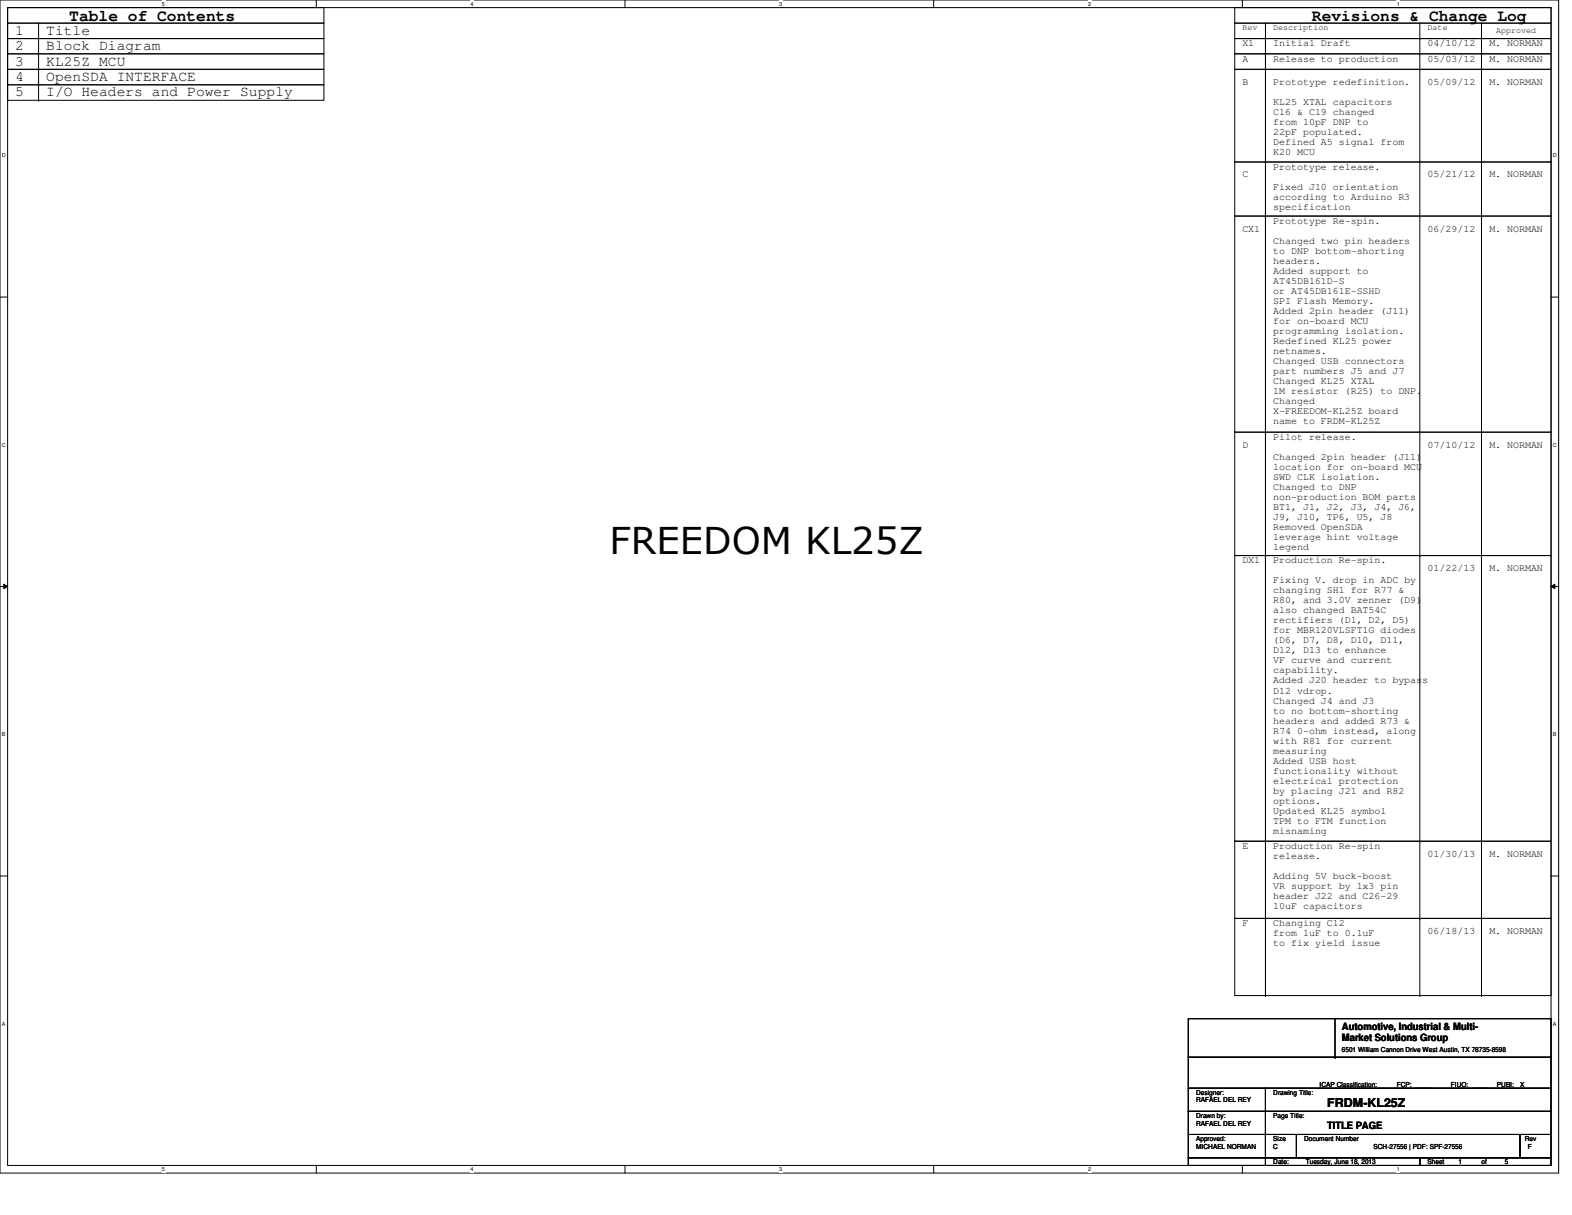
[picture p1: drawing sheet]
<svg xmlns="http://www.w3.org/2000/svg" width="279mm" height="216mm" viewBox="0 0 279 216" stroke-linecap="round" stroke-linejoin="round" font-family="sans-serif">
<defs><g id="words">
<text font-size="6.6" x="108.3" y="98.4">FREEDOM KL25Z</text>
<g font-size="2.9">
<text x="12.3" y="3.8">Table of Contents</text>
<text x="233.2" y="3.8">Revisions &amp; Change Log</text>
</g>
<g font-size="2.6">
<text x="2.7" y="6.2">1</text>
<text x="2.7" y="8.9">2</text>
<text x="2.7" y="11.6">3</text>
<text x="8.2" y="6.2">Title</text>
<text x="8.2" y="11.6">KL25Z MCU</text>
<text x="8.2" y="8.9">Block Diagram</text>
<text x="2.7" y="17.1">5</text>
<text x="2.7" y="14.4">4</text>
<text x="8.2" y="17.1">I/O Headers and Power Supply</text>
<text x="8.2" y="14.4">OpenSDA INTERFACE</text>
</g>
<text font-size="2.2" x="235.9" y="196.8">FRDM-KL25Z</text>
<g font-size="1.8">
<text x="220.8" y="8.3">X1</text>
<text x="220.8" y="11">A</text>
<text x="226.3" y="8.3">Initial Draft</text>
<text x="226.3" y="11">Release to production</text>
<text x="253.7" y="8.3">04/10/12</text>
<text x="253.7" y="11">05/03/12</text>
<text x="264.7" y="8.3">M. NORMAN</text>
<text x="264.7" y="11">M. NORMAN</text>
<text x="220.8" y="15.1">B</text>
<text x="226.3" y="15.1">Prototype redefinition.</text>
<text x="253.7" y="15.1">05/09/12</text>
<text x="264.7" y="15.1">M. NORMAN</text>
<text x="226.3" y="18.7">KL25 XTAL capacitors</text>
<text x="226.3" y="20.4">C16 &amp; C19 changed</text>
<text x="226.3" y="22.2">from 10pF DNP to</text>
<text x="226.3" y="24">22pF populated.</text>
<text x="226.3" y="25.8">Defined A5 signal from</text>
<text x="226.3" y="27.6">K20 MCU</text>
<text x="220.8" y="31.5">C</text>
<text x="226.3" y="30.2">Prototype release.</text>
<text x="226.3" y="33.7">Fixed J10 orientation</text>
<text x="226.3" y="35.5">according to Arduino R3</text>
<text x="253.7" y="31.5">05/21/12</text>
<text x="264.7" y="31.5">M. NORMAN</text>
<text x="220.8" y="41.1">CX1</text>
<text x="226.3" y="37.3">specification</text>
<text x="226.3" y="39.8">Prototype Re-spin.</text>
<text x="253.7" y="41.1">06/29/12</text>
<text x="264.7" y="41.1">M. NORMAN</text>
<text x="226.3" y="43.3">Changed two pin headers</text>
<text x="226.3" y="45.1">to DNP bottom-shorting</text>
<text x="226.3" y="46.9">headers.</text>
<text x="226.3" y="48.7">Added support to</text>
<text x="226.3" y="50.5">AT45DB161D-S</text>
<text x="226.3" y="52.2">or AT45DB161E-SSHD</text>
<text x="226.3" y="54">SPI Flash Memory.</text>
<text x="226.3" y="55.8">Added 2pin header (J11)</text>
<text x="226.3" y="57.6">for on-board MCU</text>
<text x="226.3" y="59.4">programming isolation.</text>
<text x="226.3" y="61.1">Redefined KL25 power</text>
<text x="226.3" y="62.9">netnames.</text>
<text x="226.3" y="64.7">Changed USB connectors</text>
<text x="226.3" y="66.5">part numbers J5 and J7</text>
<text x="226.3" y="68.2">Changed KL25 XTAL</text>
<text x="226.3" y="70">1M resistor (R25) to DNP.</text>
<text x="226.3" y="71.8">Changed</text>
<text x="226.3" y="73.6">X-FREEDOM-KL25Z board</text>
<text x="226.3" y="75.4">name to FRDM-KL25Z</text>
<text x="220.8" y="79.5">D</text>
<text x="226.3" y="78.2">Pilot release.</text>
<text x="226.3" y="81.7">Changed 2pin header (J11)</text>
<text x="226.3" y="83.5">location for on-board MCU</text>
<text x="253.7" y="79.5">07/10/12</text>
<text x="264.7" y="79.5">M. NORMAN</text>
<text x="226.3" y="85.3">SWD CLK isolation.</text>
<text x="226.3" y="87.1">Changed to DNP</text>
<text x="226.3" y="88.9">non-production BOM parts</text>
<text x="226.3" y="90.6">BT1, J1, J2, J3, J4, J6,</text>
<text x="226.3" y="92.4">J9, J10, TP6, U5, J8</text>
<text x="226.3" y="94.2">Removed OpenSDA</text>
<text x="226.3" y="96">leverage hint voltage</text>
<text x="220.8" y="100.1">DX1</text>
<text x="226.3" y="97.7">legend</text>
<text x="226.3" y="100.1">Production Re-spin.</text>
<text x="253.7" y="101.5">01/22/13</text>
<text x="264.7" y="101.5">M. NORMAN</text>
<text x="226.3" y="103.7">Fixing V. drop in ADC by</text>
<text x="226.3" y="105.5">changing SH1 for R77 &amp;</text>
<text x="226.3" y="107.2">R80, and 3.0V zenner (D9)</text>
<text x="226.3" y="109">also changed BAT54C</text>
<text x="226.3" y="110.8">rectifiers (D1, D2, D5)</text>
<text x="226.3" y="112.6">for MBR120VLSFT1G diodes</text>
<text x="226.3" y="114.3">(D6, D7, D8, D10, D11,</text>
<text x="226.3" y="116.1">D12, D13 to enhance</text>
<text x="226.3" y="117.9">VF curve and current</text>
<text x="226.3" y="119.7">capability.</text>
<text x="226.3" y="121.5">Added J20 header to bypass</text>
<text x="226.3" y="123.2">D12 vdrop.</text>
<text x="226.3" y="125">Changed J4 and J3</text>
<text x="226.3" y="126.8">to no bottom-shorting</text>
<text x="226.3" y="128.6">headers and added R73 &amp;</text>
<text x="226.3" y="130.3">R74 0-ohm instead, along</text>
<text x="226.3" y="132.1">with R81 for current</text>
<text x="226.3" y="133.9">measuring</text>
<text x="226.3" y="135.7">Added USB host</text>
<text x="226.3" y="137.5">functionality without</text>
<text x="226.3" y="139.2">electrical protection</text>
<text x="226.3" y="141">by placing J21 and R82</text>
<text x="226.3" y="142.8">options.</text>
<text x="226.3" y="144.6">Updated KL25 symbol</text>
<text x="226.3" y="146.3">TPM to FTM function</text>
<text x="226.3" y="148.1">misnaming</text>
<text x="220.8" y="150.9">E</text>
<text x="226.3" y="150.9">Production Re-spin</text>
<text x="226.3" y="152.7">release.</text>
<text x="253.7" y="152.3">01/30/13</text>
<text x="264.7" y="152.3">M. NORMAN</text>
<text x="226.3" y="156.2">Adding 5V buck-boost</text>
<text x="226.3" y="158">VR support by 1x3 pin</text>
<text x="226.3" y="159.8">header J22 and C26-29</text>
<text x="226.3" y="161.5">10uF capacitors</text>
<text x="220.8" y="164.6">F</text>
<text x="226.3" y="164.6">Changing C12</text>
<text x="226.3" y="166.4">from 1uF to 0.1uF</text>
<text x="253.7" y="166">06/18/13</text>
<text x="264.7" y="166">M. NORMAN</text>
<text x="226.3" y="168.1">to fix yield issue</text>
<text x="238.5" y="183.1">Automotive, Industrial &amp; Multi-</text>
<text x="238.5" y="184.9">Market Solutions Group</text>
<text x="235.9" y="200.5">TITLE PAGE</text>
</g>
<g font-size="1.5">
<text x="220.8" y="5.3">Rev</text>
<text x="226.3" y="5.3">Description</text>
<text x="253.7" y="5.3">Date</text>
<text x="265.9" y="5.9">Approved</text>
</g>
<g font-size="1.2">
<text x="238.5" y="187">6501 William Cannon Drive West Austin, TX 78735-8598</text>
<text x="212.6" y="194.5">Designer:</text>
<text x="212.6" y="195.9">RAFAEL DEL REY</text>
<text x="226.3" y="194.5">Drawing Title:</text>
<text x="234.5" y="193.2">ICAP Classification:</text>
<text x="248.2" y="193.2">FCP: ____</text>
<text x="257.9" y="193.2">FIUO:</text>
<text x="262" y="193.2">____</text>
<text x="266.1" y="193.2">PUBI:</text>
<text x="270.2" y="193.2">X</text>
<text x="212.6" y="198.6">Drawn by:</text>
<text x="212.6" y="202.7">Approved:</text>
<text x="212.6" y="200">RAFAEL DEL REY</text>
<text x="226.3" y="202.7">Size</text>
<text x="226.3" y="198.6">Page Title:</text>
<text x="231.8" y="202.7">Document Number</text>
<text x="271" y="202.7">Rev</text>
<text x="212.6" y="204.1">MICHAEL NORMAN</text>
<text x="226.3" y="206.9">Date:</text>
<text x="226.3" y="204.1">C</text>
<text x="232.1" y="206.9">Tuesday, June 18, 2013</text>
<text x="244.1" y="204.1">SCH-27556 | PDF: SPF-27556</text>
<text x="253.7" y="206.9">Sheet</text>
<text x="259.2" y="206.9">1</text>
<text x="263.3" y="206.9">of</text>
<text x="267.5" y="206.9">5</text>
<text x="271.6" y="204.1">F</text>
</g>
<g font-size="1">
<text x="28.8" y="1">5</text>
<text x="83.7" y="1">4</text>
<text x="138.5" y="1">3</text>
<text x="193.4" y="1">2</text>
<text x="248.2" y="1">1</text>
<text x=".3" y="27.9">D</text>
<text x="276" y="27.9">D</text>
<text x=".3" y="79.4">C</text>
<text x="276" y="79.4">C</text>
<text x=".3" y="130.8">B</text>
<text x="276" y="130.8">B</text>
<text x=".3" y="182.2">A</text>
<text x="276" y="182.2">A</text>
<text x="28.8" y="208.1">5</text>
<text x="83.7" y="208.1">4</text>
<text x="138.5" y="208.1">3</text>
<text x="193.4" y="208.1">2</text>
<text x="248.2" y="208.1">1</text>
</g>
</g></defs>
<path d="M0 0h277v208.4h-277zM1.4 1.4h274.3v205.7h-274.3z" fill="none" stroke="#000" stroke-width=".18"/>
<g fill="#fff">
<path d="M28.8 .1h.5v1.1h-.5z"/>
<path d="M28.8 207.2h.5v1.1h-.5z"/>
</g>
<path d="M56.2 0v1.4M56.2 207.1v1.3" fill="none" stroke="#000" stroke-width=".18"/>
<g fill="#fff">
<path d="M83.7 .1h.5v1.1h-.5z"/>
<path d="M83.7 207.2h.5v1.1h-.5z"/>
</g>
<path d="M111.1 0v1.4M111.1 207.1v1.3" fill="none" stroke="#000" stroke-width=".18"/>
<g fill="#fff">
<path d="M138.5 .1h.6v1.1h-.6z"/>
<path d="M138.5 207.2h.6v1.1h-.6z"/>
</g>
<path d="M165.9 0v1.4M165.9 207.1v1.3" fill="none" stroke="#000" stroke-width=".18"/>
<g fill="#fff">
<path d="M193.4 .1h.5v1.1h-.5z"/>
<path d="M193.4 207.2h.5v1.1h-.5z"/>
</g>
<path d="M220.8 0v1.4M220.8 207.1v1.3" fill="none" stroke="#000" stroke-width=".18"/>
<g fill="#fff">
<path d="M248.2 .1h.6v1.1h-.6z"/>
<path d="M248.2 207.2h.6v1.1h-.6z"/>
<path d="M.3 27.1h.8v1.1h-.8z"/>
<path d="M276 27.1h.7v1.1h-.7z"/>
<path d="M.3 78.5h.8v1.1h-.8z"/>
<path d="M276 78.5h.7v1.1h-.7z"/>
</g>
<path d="M0 52.8h1.4M275.7 52.8h1.3" fill="none" stroke="#000" stroke-width=".18"/>
<g fill="#fff">
<path d="M.3 129.9h.7v1.1h-.7z"/>
<path d="M276 129.9h.6v1.1h-.6z"/>
</g>
<path d="M0 104.2h1.4M.7 103.8l.7 .4-.7 .4zM275.7 104.2l.7-.4v.8zM275.7 104.2h1.3" fill="none" stroke="#000" stroke-width=".18"/>
<path d="M.7 103.8l.7 .4-.7 .4zM275.7 104.2l.7-.4v.8z" fill="#000"/>
<g fill="#fff">
<path d="M.3 181.4h.7v1.1h-.7z"/>
<path d="M276 181.4h.6v1.1h-.6z"/>
</g>
<g fill="none" stroke="#000" stroke-width=".18">
<path d="M1.4 1.4h56.2v2.7h-56.2zM1.4 4.1h56.2v2.8h-56.2zM1.4 6.9h56.2v2.7h-56.2zM1.4 9.6h56.2v2.7h-56.2zM1.4 15.1h56.2v2.7h-56.2zM1.4 12.3h56.2v2.8h-56.2zM6.9 6.9h.1M6.9 9.6h.1M6.9 12.3h.1M6.9 17.8h.1M6.9 15.1h.1M6.9 4.1v13.7"/>
<path d="M219.5 1.4h56.2v2.7h-56.2zM219.5 4.1h56.2v2.8h-56.2zM219.5 6.9h56.2v2.7h-56.2zM219.5 9.6h56.2v2.7h-56.2zM219.5 12.3h56.2v16.5h-56.2zM224.9 6.9h.1M224.9 9.6h.1M224.9 12.3h.1M224.9 4.1v172.8M252.3 6.9h.1M252.3 9.6h.1M252.3 12.3h.1"/>
<path d="M252.3 4.1v172.8M263.3 6.9h.1M263.3 9.6h.1M263.3 12.3h.1M263.3 4.1v172.8M219.5 28.8h56.2v9.6h-56.2zM219.5 38.4h56.2v38.4h-56.2zM224.9 28.8h.1M224.9 38.4h.1M252.3 28.8h.1M252.3 38.4h.1M263.3 28.8h.1"/>
<path d="M263.3 38.4h.1M219.5 76.8h56.2v21.9h-56.2zM224.9 76.8h.1M252.3 76.8h.1M263.3 76.8h.1M219.5 98.7h56.2v50.8h-56.2zM224.9 98.7h.1M252.3 98.7h.1M263.3 98.7h.1M0 155.7h1.4M219.5 149.5h56.2v13.7h-56.2zM224.9 149.5h.1"/>
<path d="M252.3 149.5h.1M263.3 149.5h.1M275.7 155.7h1.3M219.5 163.2h56.2v13.7h-56.2zM224.9 163.2h.1M224.9 176.9h.1M252.3 163.2h.1M252.3 176.9h.1M263.3 163.2h.1M263.3 176.9h.1M211.2 193.4h13.7v4.1h-13.7zM211.2 197.5h13.7v4.1h-13.7z"/>
<path d="M211.2 187.9h64.5v5.5h-64.5zM211.2 181h64.5v6.9h-64.5zM224.9 193.4h50.8v4.1h-50.8zM224.9 197.5h50.8v4.1h-50.8zM237.3 187.9h.1M237.3 181v6.9M211.2 201.6h13.7v4.1h-13.7zM211.2 205.7h13.7v1.4h-13.7zM224.9 201.6h5.5v4.1h-5.5zM224.9 205.7h27.4v1.4h-27.4zM230.4 201.6h39.8v4.1h-39.8zM252.3 205.7h23.4v1.4h-23.4z"/>
<path d="M270.2 201.6h5.5v4.1h-5.5z"/>
</g>
<use href="#words"/>
</svg>
